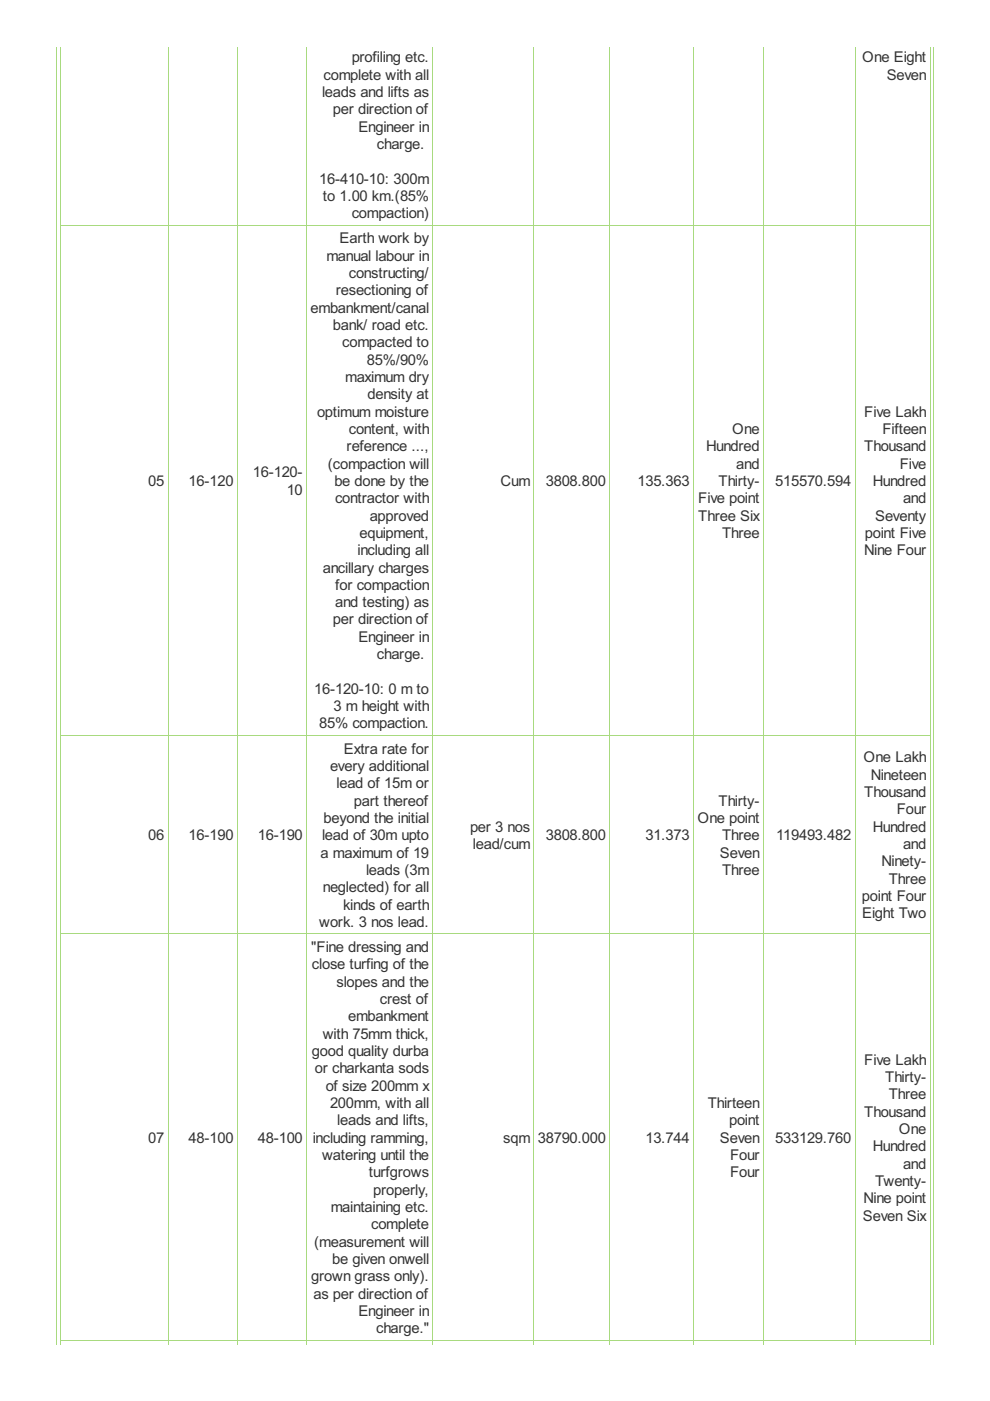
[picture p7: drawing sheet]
<svg xmlns="http://www.w3.org/2000/svg" width="210mm" height="297mm" viewBox="0 0 210 297" stroke-linecap="round" stroke-linejoin="round" font-family="sans-serif">
<defs><g id="words">
<g font-size="3.5" fill="#333">
<text x="68.6" y="16.9">complete with all</text>
<text x="74.6" y="13.2">profiling etc.</text>
<text x="182.8" y="13.2">One Eight</text>
<text x="188" y="16.9">Seven</text>
<text x="68.3" y="20.5">leads and lifts as</text>
<text x="70.6" y="24.2">per direction of</text>
<text x="76" y="27.9">Engineer in</text>
<text x="79.9" y="31.6">charge.</text>
<text x="67.7" y="38.9">16-410-10: 300m</text>
<text x="68.4" y="42.6">to 1.00 km.(85%</text>
<text x="74.6" y="46.3">compaction)</text>
<text x="72" y="51.6">Earth work by</text>
<text x="69.2" y="55.3">manual labour in</text>
<text x="74" y="59">constructing/</text>
<text x="71.2" y="62.6">resectioning of</text>
<text x="65.8" y="66.3">embankment/canal</text>
<text x="70.6" y="70">bank/ road etc.</text>
<text x="72.6" y="73.6">compacted to</text>
<text x="77.8" y="77.3">85%/90%</text>
<text x="73.2" y="81">maximum dry</text>
<text x="67.2" y="88.3">optimum moisture</text>
<text x="77.9" y="84.7">density at</text>
<text x="183.3" y="88.3">Five Lakh</text>
<text x="73.5" y="95.7">reference ...,</text>
<text x="74" y="92">content, with</text>
<text x="149.7" y="95.7">Hundred</text>
<text x="155.3" y="92">One</text>
<text x="183.3" y="95.7">Thousand</text>
<text x="187.1" y="92">Fifteen</text>
<text x="53.6" y="101.2">16-120-</text>
<text x="69.5" y="99.4">(compaction will</text>
<text x="156.1" y="99.4">and</text>
<text x="190.8" y="99.4">Five</text>
<text x="31.4" y="103">05</text>
<text x="40" y="103">16-120</text>
<text x="60.8" y="104.9">10</text>
<text x="70.9" y="103">be done by the</text>
<text x="71" y="106.7">contractor with</text>
<text x="106.1" y="103">Cum</text>
<text x="115.7" y="103">3808.800</text>
<text x="135.2" y="103">135.363</text>
<text x="148.1" y="106.7">Five point</text>
<text x="152.3" y="103">Thirty-</text>
<text x="164.4" y="103">515570.594</text>
<text x="185.1" y="103">Hundred</text>
<text x="191.5" y="106.7">and</text>
<text x="78.4" y="110.4">approved</text>
<text x="148.1" y="110.4">Three Six</text>
<text x="185.6" y="110.4">Seventy</text>
<text x="75.8" y="117.7">including all</text>
<text x="76.2" y="114">equipment,</text>
<text x="153.1" y="114">Three</text>
<text x="183.3" y="117.7">Nine Four</text>
<text x="183.4" y="114">point Five</text>
<text x="68.4" y="121.4">ancillary charges</text>
<text x="71" y="125.1">for compaction</text>
<text x="71" y="128.7">and testing) as</text>
<text x="70.6" y="132.4">per direction of</text>
<text x="76" y="136.1">Engineer in</text>
<text x="79.9" y="139.7">charge.</text>
<text x="66.6" y="147.1">16-120-10: 0 m to</text>
<text x="67.7" y="154.4">85% compaction.</text>
<text x="70.7" y="150.8">3 m height with</text>
<text x="72.9" y="159.8">Extra rate for</text>
<text x="183.1" y="161.6">One Lakh</text>
<text x="70" y="163.5">every additional</text>
<text x="71.3" y="167.1">lead of 15m or</text>
<text x="184.6" y="165.3">Nineteen</text>
<text x="75" y="170.8">part thereof</text>
<text x="152.3" y="170.8">Thirty-</text>
<text x="183.3" y="169">Thousand</text>
<text x="190.1" y="172.6">Four</text>
<text x="31.4" y="178.2">06</text>
<text x="40" y="178.2">16-190</text>
<text x="54.7" y="178.2">16-190</text>
<text x="68.3" y="178.2">lead of 30m upto</text>
<text x="68.6" y="174.5">beyond the initial</text>
<text x="99.7" y="176.3">per 3 nos</text>
<text x="100.3" y="180">lead/cum</text>
<text x="115.7" y="178.2">3808.800</text>
<text x="136.8" y="178.2">31.373</text>
<text x="147.9" y="174.5">One point</text>
<text x="153.1" y="178.2">Three</text>
<text x="164.5" y="178.2">119493.482</text>
<text x="185.1" y="176.3">Hundred</text>
<text x="191.5" y="180">and</text>
<text x="68" y="181.8">a maximum of 19</text>
<text x="77.6" y="185.5">leads (3m</text>
<text x="152.7" y="181.8">Seven</text>
<text x="153.1" y="185.5">Three</text>
<text x="186.9" y="183.7">Ninety-</text>
<text x="68.4" y="189.2">neglected) for all</text>
<text x="182.7" y="191">point Four</text>
<text x="188.5" y="187.3">Three</text>
<text x="67.7" y="196.5">work. 3 nos lead.</text>
<text x="72.7" y="192.8">kinds of earth</text>
<text x="182.8" y="194.7">Eight Two</text>
<text x="66" y="201.9">&quot;Fine dressing and</text>
<text x="66.1" y="205.5">close turfing of the</text>
<text x="71.3" y="209.2">slopes and the</text>
<text x="80.5" y="212.9">crest of</text>
<text x="68.4" y="220.2">with 75mm thick,</text>
<text x="73.8" y="216.6">embankment</text>
<text x="66.1" y="223.9">good quality durba</text>
<text x="66.8" y="227.6">or charkanta sods</text>
<text x="183.3" y="225.7">Five Lakh</text>
<text x="69.1" y="231.2">of size 200mm x</text>
<text x="187.7" y="229.4">Thirty-</text>
<text x="188.5" y="233.1">Three</text>
<text x="70" y="234.9">200mm, with all</text>
<text x="71.5" y="238.6">leads and lifts,</text>
<text x="150.1" y="234.9">Thirteen</text>
<text x="154.6" y="238.6">point</text>
<text x="183.3" y="236.8">Thousand</text>
<text x="31.4" y="242.3">07</text>
<text x="40" y="242.3">48-100</text>
<text x="54.7" y="242.3">48-100</text>
<text x="66.3" y="242.3">including ramming,</text>
<text x="68.3" y="245.9">watering until the</text>
<text x="106.7" y="242.3">sqm</text>
<text x="114" y="242.3">38790.000</text>
<text x="136.8" y="242.3">13.744</text>
<text x="152.7" y="242.3">Seven</text>
<text x="154.8" y="245.9">Four</text>
<text x="164.4" y="242.3">533129.760</text>
<text x="185.1" y="244.1">Hundred</text>
<text x="190.6" y="240.4">One</text>
<text x="78.2" y="249.6">turfgrows</text>
<text x="154.8" y="249.6">Four</text>
<text x="185.6" y="251.4">Twenty-</text>
<text x="191.5" y="247.8">and</text>
<text x="70.1" y="257">maintaining etc.</text>
<text x="79.2" y="253.3">properly,</text>
<text x="183.1" y="255.1">Nine point</text>
<text x="78.7" y="260.6">complete</text>
<text x="182.9" y="258.8">Seven Six</text>
<text x="66.6" y="264.3">(measurement will</text>
<text x="70.4" y="268">be given onwell</text>
<text x="66" y="271.6">grown grass only).</text>
<text x="66.5" y="275.3">as per direction of</text>
<text x="76" y="279">Engineer in</text>
<text x="79.8" y="282.7">charge.&quot;</text>
</g>
</g></defs>
<g fill="none" stroke="#a8da7f" stroke-width=".21">
<path d="M12.8 9.9v274.3M35.6 9.9v274.3M50.3 9.9v274.3M65 9.9v274.3M91.8 9.9v274.3M113.2 9.9v274.3M129.3 9.9v274.3M147 9.9v274.3M161.9 9.9v274.3M181.3 9.9v274.3M197.2 9.9v274.3M12.7 47.7h184.6"/>
<path d="M12.7 155.9h184.6M12.7 198h184.6M12.7 284.1h184.6"/>
</g>
<g fill="#a8da7f">
<path d="M12.7 284h.2v1h-.2z"/>
<path d="M35.5 284h.2v1h-.2z"/>
</g>
<path d="M35.5 284.1h14.9" fill="none" stroke="#a8da7f" stroke-width=".21"/>
<g fill="#a8da7f">
<path d="M35.5 284h.2v1h-.2z"/>
<path d="M50.2 284h.2v1h-.2z"/>
</g>
<path d="M50.2 284.1h14.9" fill="none" stroke="#a8da7f" stroke-width=".21"/>
<g fill="#a8da7f">
<path d="M50.2 284h.2v1h-.2z"/>
<path d="M64.9 284h.2v1h-.2z"/>
</g>
<path d="M64.9 284.1h27" fill="none" stroke="#a8da7f" stroke-width=".21"/>
<g fill="#a8da7f">
<path d="M64.9 284h.2v1h-.2z"/>
<path d="M91.7 284h.2v1h-.2z"/>
</g>
<path d="M91.7 284.1h21.6" fill="none" stroke="#a8da7f" stroke-width=".21"/>
<g fill="#a8da7f">
<path d="M91.7 284h.2v1h-.2z"/>
<path d="M113.1 284h.2v1h-.2z"/>
</g>
<path d="M113.1 284.1h16.2" fill="none" stroke="#a8da7f" stroke-width=".21"/>
<g fill="#a8da7f">
<path d="M113.1 284h.2v1h-.2z"/>
<path d="M129.2 284h.1v1h-.1z"/>
</g>
<path d="M129.2 284.1h17.9" fill="none" stroke="#a8da7f" stroke-width=".21"/>
<g fill="#a8da7f">
<path d="M129.2 284h.1v1h-.1z"/>
<path d="M146.9 284h.2v1h-.2z"/>
</g>
<path d="M146.9 284.1h15" fill="none" stroke="#a8da7f" stroke-width=".21"/>
<g fill="#a8da7f">
<path d="M146.9 284h.2v1h-.2z"/>
<path d="M161.8 284h.1v1h-.1z"/>
</g>
<path d="M161.8 284.1h19.6" fill="none" stroke="#a8da7f" stroke-width=".21"/>
<g fill="#a8da7f">
<path d="M161.8 284h.1v1h-.1z"/>
<path d="M181.2 284h.2v1h-.2z"/>
</g>
<path d="M181.2 284.1h16.1" fill="none" stroke="#a8da7f" stroke-width=".21"/>
<g fill="#a8da7f">
<path d="M181.2 284h.2v1h-.2z"/>
<path d="M197.1 284h.2v1h-.2z"/>
</g>
<path d="M11.9 9.9v275.1M198 9.9v275.1" fill="none" stroke="#a8da7f" stroke-width=".21"/>
<use href="#words"/>
</svg>
